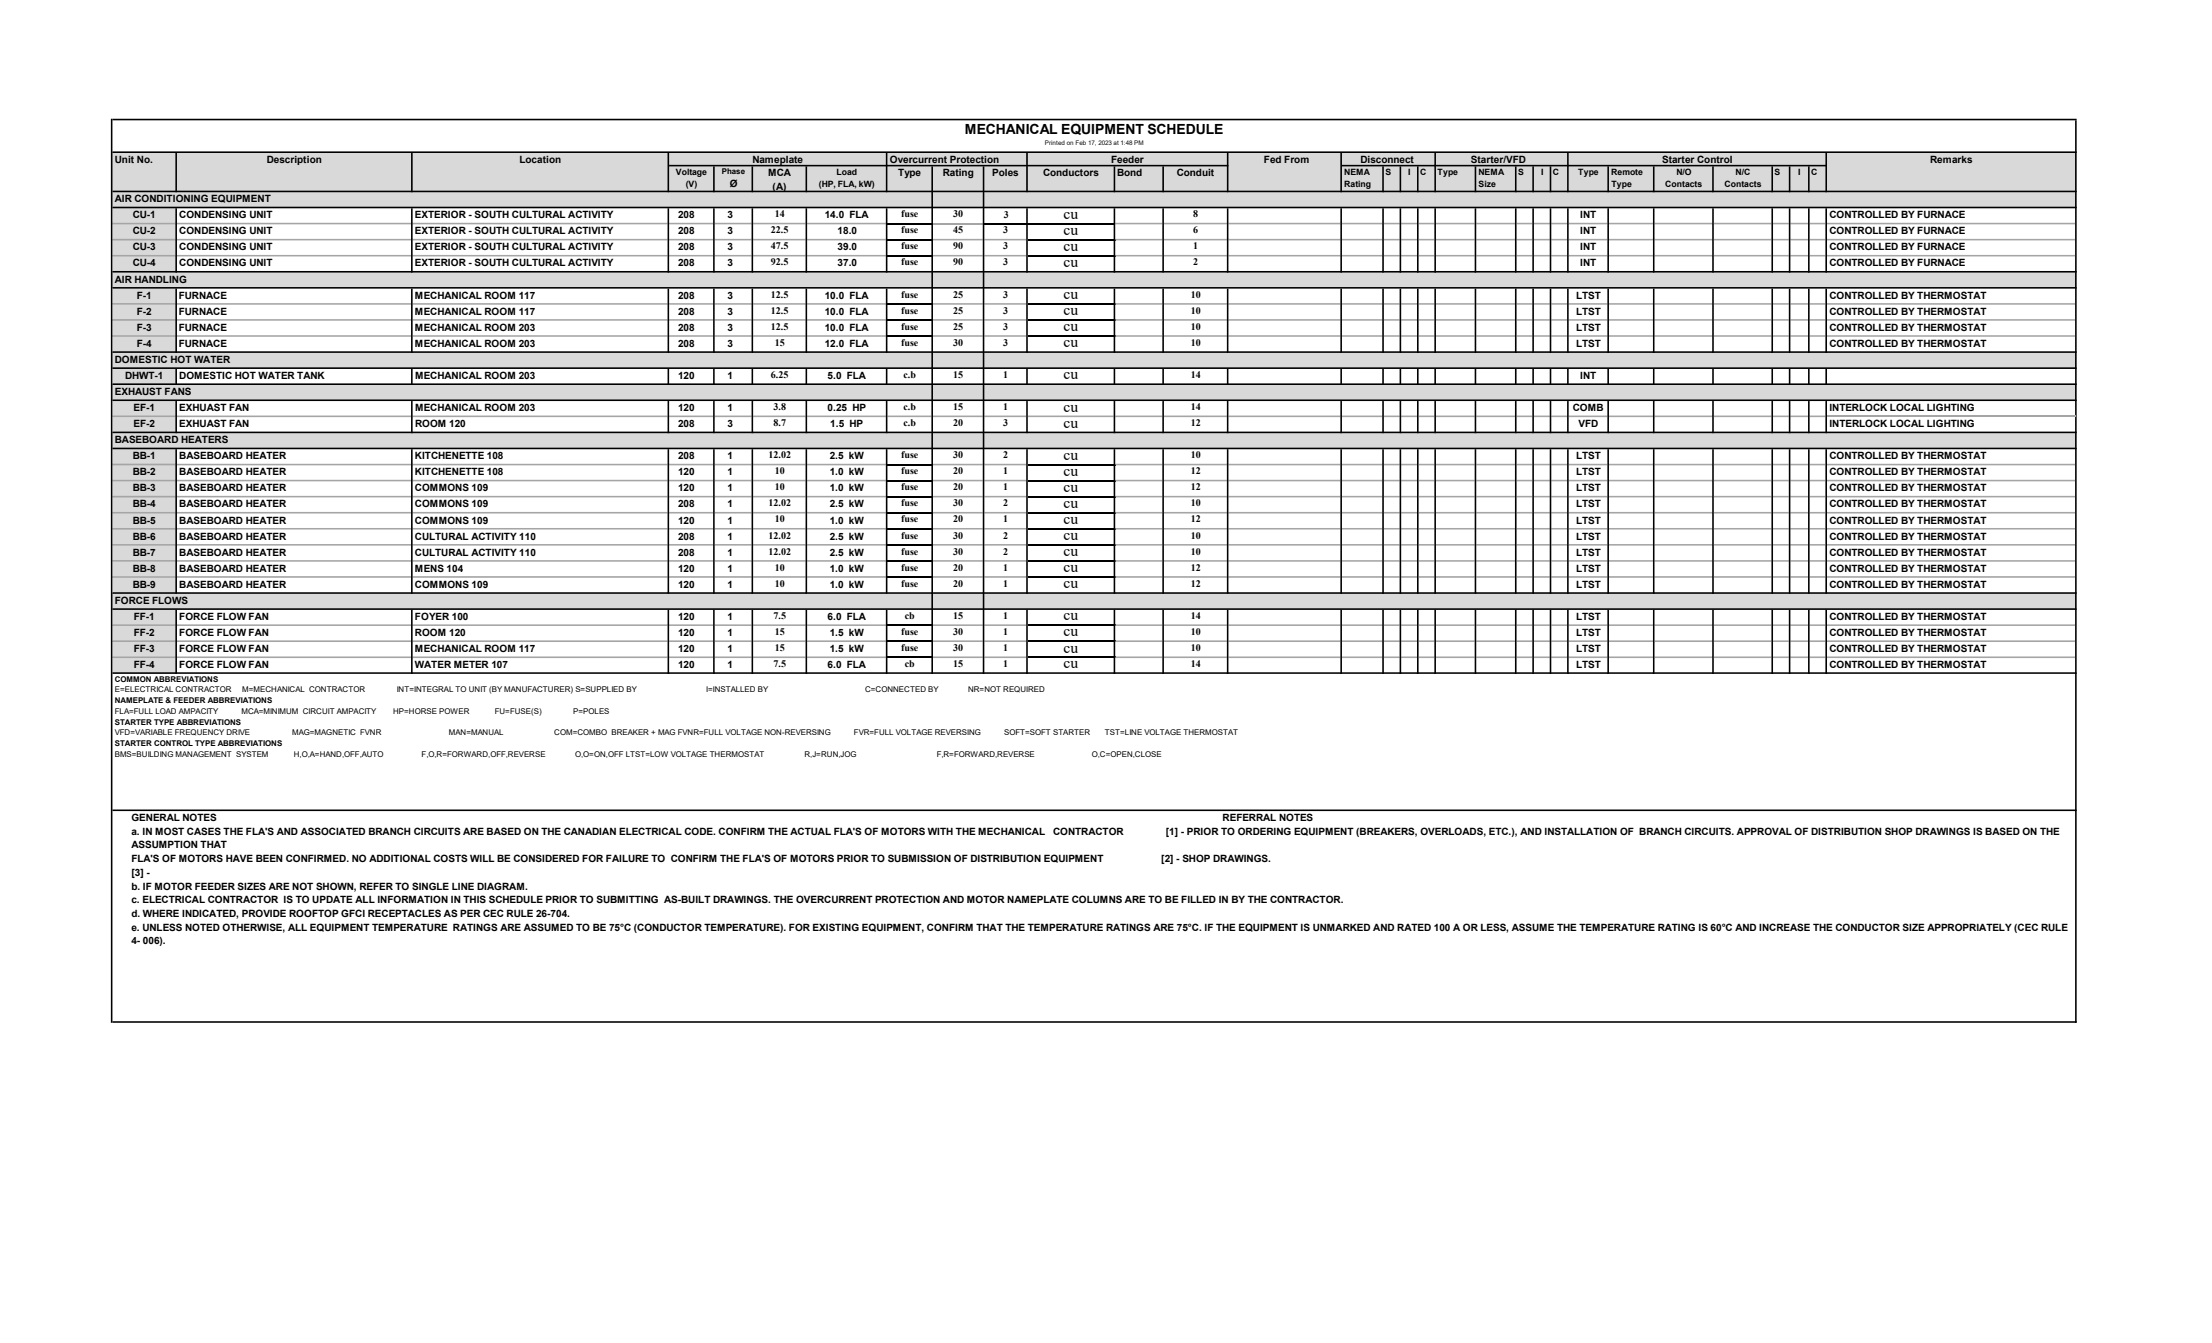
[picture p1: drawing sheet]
<svg xmlns="http://www.w3.org/2000/svg" width="356mm" height="216mm" viewBox="0 0 356 216" stroke-linecap="round" stroke-linejoin="round" font-family="sans-serif">
<defs><g id="words">
<g font-size="2.5">
<text x="171" y="35.2">cu</text>
<text x="171" y="37.8">cu</text>
<text x="171" y="40.3">cu</text>
<text x="171" y="42.9">cu</text>
<text x="171" y="48.1">cu</text>
<text x="171" y="50.7">cu</text>
<text x="171" y="53.3">cu</text>
<text x="171" y="55.8">cu</text>
<text x="171" y="61">cu</text>
<text x="171" y="66.2">cu</text>
<text x="171" y="68.7">cu</text>
<text x="171" y="73.9">cu</text>
<text x="171" y="76.5">cu</text>
<text x="171" y="79.1">cu</text>
<text x="171" y="81.7">cu</text>
<text x="171" y="84.2">cu</text>
<text x="171" y="86.8">cu</text>
<text x="171" y="89.4">cu</text>
<text x="171" y="92">cu</text>
<text x="171" y="94.6">cu</text>
<text x="171" y="99.7">cu</text>
<text x="171" y="102.3">cu</text>
<text x="171" y="104.9">cu</text>
<text x="171" y="107.4">cu</text>
</g>
<text font-size="2.2" x="155.1" y="21.6">MECHANICAL EQUIPMENT SCHEDULE</text>
<g font-size="1.6">
<text x="18.5" y="26.2">Unit No.</text>
<text x="42.9" y="26.2">Description</text>
<text x="83.5" y="26.2">Location</text>
<text x="121" y="26.2">Nameplate</text>
<text x="123.5" y="28.4">MCA</text>
<text x="143" y="26.2">Overcurrent Protection</text>
<text x="144.4" y="28.4">Type</text>
<text x="151.6" y="28.4">Rating</text>
<text x="159.5" y="28.4">Poles</text>
<text x="167.7" y="28.4">Conductors</text>
<text x="178.6" y="26.2">Feeder</text>
<text x="179.6" y="28.4">Bond</text>
<text x="189.2" y="28.4">Conduit</text>
<text x="203.2" y="26.2">Fed From</text>
<text x="218.7" y="26.2">Disconnect</text>
<text x="236.5" y="26.2">Starter/VFD</text>
<text x="267.2" y="26.2">Starter Control</text>
<text x="310.3" y="26.2">Remarks</text>
<text x="18.5" y="32.5">AIR CONDITIONING EQUIPMENT</text>
<text x="21.3" y="35.1">CU-1</text>
<text x="28.8" y="35.1">CONDENSING UNIT</text>
<text x="66.7" y="35.1">EXTERIOR - SOUTH CULTURAL ACTIVITY</text>
<text x="109" y="35.1">208</text>
<text x="117" y="35.1">3</text>
<text x="117.3" y="30.1">Ø</text>
<text x="124.2" y="30.6">(A)</text>
<text x="124.5" y="34.9">14</text>
<text x="132.6" y="35.1">14.0 FLA</text>
<text x="144.9" y="34.9">fuse</text>
<text x="153.2" y="34.9">30</text>
<text x="161.4" y="35.1">3</text>
<text x="191.8" y="34.9">8</text>
<text x="254" y="35.1">INT</text>
<text x="294.1" y="35.1">CONTROLLED BY FURNACE</text>
<text x="21.3" y="37.7">CU-2</text>
<text x="21.3" y="40.3">CU-3</text>
<text x="28.8" y="37.7">CONDENSING UNIT</text>
<text x="28.8" y="40.3">CONDENSING UNIT</text>
<text x="66.7" y="37.7">EXTERIOR - SOUTH CULTURAL ACTIVITY</text>
<text x="66.7" y="40.3">EXTERIOR - SOUTH CULTURAL ACTIVITY</text>
<text x="109" y="37.7">208</text>
<text x="109" y="40.3">208</text>
<text x="117" y="37.7">3</text>
<text x="117" y="40.3">3</text>
<text x="123.9" y="37.5">22.5</text>
<text x="123.9" y="40.1">47.5</text>
<text x="134.7" y="37.7">18.0</text>
<text x="134.7" y="40.3">39.0</text>
<text x="144.9" y="37.5">fuse</text>
<text x="144.9" y="40.1">fuse</text>
<text x="153.2" y="37.5">45</text>
<text x="153.2" y="40.1">90</text>
<text x="161.2" y="37.5">3</text>
<text x="161.2" y="40.1">3</text>
<text x="191.8" y="37.5">6</text>
<text x="191.8" y="40.1">1</text>
<text x="254" y="37.7">INT</text>
<text x="254" y="40.3">INT</text>
<text x="294.1" y="37.7">CONTROLLED BY FURNACE</text>
<text x="294.1" y="40.3">CONTROLLED BY FURNACE</text>
<text x="18.5" y="45.4">AIR HANDLING</text>
<text x="21.3" y="42.8">CU-4</text>
<text x="28.8" y="42.8">CONDENSING UNIT</text>
<text x="66.7" y="42.8">EXTERIOR - SOUTH CULTURAL ACTIVITY</text>
<text x="109" y="42.8">208</text>
<text x="117" y="42.8">3</text>
<text x="123.9" y="42.7">92.5</text>
<text x="123.9" y="47.8">12.5</text>
<text x="134.7" y="42.8">37.0</text>
<text x="144.9" y="42.7">fuse</text>
<text x="144.9" y="47.8">fuse</text>
<text x="153.2" y="42.7">90</text>
<text x="153.2" y="47.8">25</text>
<text x="161.2" y="42.7">3</text>
<text x="161.2" y="47.8">3</text>
<text x="191.4" y="47.8">10</text>
<text x="191.8" y="42.7">2</text>
<text x="254" y="42.8">INT</text>
<text x="294.1" y="42.8">CONTROLLED BY FURNACE</text>
<text x="22" y="48">F-1</text>
<text x="22" y="50.6">F-2</text>
<text x="22" y="53.2">F-3</text>
<text x="28.7" y="48">FURNACE</text>
<text x="28.7" y="50.6">FURNACE</text>
<text x="28.7" y="53.2">FURNACE</text>
<text x="66.7" y="48">MECHANICAL ROOM 117</text>
<text x="66.7" y="50.6">MECHANICAL ROOM 117</text>
<text x="66.7" y="53.2">MECHANICAL ROOM 203</text>
<text x="109" y="48">208</text>
<text x="109" y="50.6">208</text>
<text x="109" y="53.2">208</text>
<text x="117" y="48">3</text>
<text x="117" y="50.6">3</text>
<text x="117" y="53.2">3</text>
<text x="123.9" y="50.4">12.5</text>
<text x="123.9" y="53">12.5</text>
<text x="132.6" y="48">10.0 FLA</text>
<text x="132.6" y="50.6">10.0 FLA</text>
<text x="132.6" y="53.2">10.0 FLA</text>
<text x="144.9" y="50.4">fuse</text>
<text x="144.9" y="53">fuse</text>
<text x="153.2" y="50.4">25</text>
<text x="153.2" y="53">25</text>
<text x="161.2" y="50.4">3</text>
<text x="161.2" y="53">3</text>
<text x="191.4" y="50.4">10</text>
<text x="191.4" y="53">10</text>
<text x="253.4" y="48">LTST</text>
<text x="253.4" y="50.6">LTST</text>
<text x="253.4" y="53.2">LTST</text>
<text x="294.1" y="48">CONTROLLED BY THERMOSTAT</text>
<text x="294.1" y="50.6">CONTROLLED BY THERMOSTAT</text>
<text x="294.1" y="53.2">CONTROLLED BY THERMOSTAT</text>
<text x="18.5" y="58.3">DOMESTIC HOT WATER</text>
<text x="22" y="55.8">F-4</text>
<text x="28.7" y="55.8">FURNACE</text>
<text x="66.7" y="55.8">MECHANICAL ROOM 203</text>
<text x="109" y="55.8">208</text>
<text x="117" y="55.8">3</text>
<text x="124.5" y="55.6">15</text>
<text x="132.6" y="55.8">12.0 FLA</text>
<text x="144.9" y="55.6">fuse</text>
<text x="153.2" y="55.6">30</text>
<text x="161.2" y="55.6">3</text>
<text x="191.4" y="55.6">10</text>
<text x="253.4" y="55.8">LTST</text>
<text x="294.1" y="55.8">CONTROLLED BY THERMOSTAT</text>
<text x="18.5" y="63.5">EXHAUST FANS</text>
<text x="20.1" y="60.9">DHWT-1</text>
<text x="28.8" y="60.9">DOMESTIC HOT WATER TANK</text>
<text x="66.7" y="60.9">MECHANICAL ROOM 203</text>
<text x="109" y="60.9">120</text>
<text x="117" y="60.9">1</text>
<text x="123.9" y="60.7">6.25</text>
<text x="124.3" y="65.9">3.8</text>
<text x="133.1" y="60.9">5.0 FLA</text>
<text x="145.2" y="60.7">c.b</text>
<text x="145.2" y="65.9">c.b</text>
<text x="153.2" y="60.7">15</text>
<text x="153.2" y="65.9">15</text>
<text x="161.2" y="60.7">1</text>
<text x="161.2" y="65.9">1</text>
<text x="191.4" y="60.7">14</text>
<text x="191.4" y="65.9">14</text>
<text x="254" y="60.9">INT</text>
<text x="18.5" y="71.2">BASEBOARD HEATERS</text>
<text x="21.5" y="66.1">EF-1</text>
<text x="21.5" y="68.7">EF-2</text>
<text x="28.8" y="66.1">EXHUAST FAN</text>
<text x="28.8" y="68.7">EXHUAST FAN</text>
<text x="66.7" y="66.1">MECHANICAL ROOM 203</text>
<text x="66.7" y="68.7">ROOM 120</text>
<text x="109" y="68.7">208</text>
<text x="109" y="66.1">120</text>
<text x="117" y="68.7">3</text>
<text x="117" y="66.1">1</text>
<text x="124.3" y="68.5">8.7</text>
<text x="133.1" y="66.1">0.25 HP</text>
<text x="133.5" y="68.7">1.5 HP</text>
<text x="145.2" y="68.5">c.b</text>
<text x="153.2" y="68.5">20</text>
<text x="161.2" y="68.5">3</text>
<text x="191.4" y="68.5">12</text>
<text x="252.9" y="66.1">COMB</text>
<text x="253.7" y="68.7">VFD</text>
<text x="294.1" y="66.1">INTERLOCK LOCAL LIGHTING</text>
<text x="294.1" y="68.7">INTERLOCK LOCAL LIGHTING</text>
<text x="21.3" y="73.8">BB-1</text>
<text x="21.3" y="76.4">BB-2</text>
<text x="28.8" y="73.8">BASEBOARD HEATER</text>
<text x="28.8" y="76.4">BASEBOARD HEATER</text>
<text x="66.7" y="73.8">KITCHENETTE 108</text>
<text x="66.7" y="76.4">KITCHENETTE 108</text>
<text x="109" y="73.8">208</text>
<text x="109" y="76.4">120</text>
<text x="117" y="73.8">1</text>
<text x="117" y="76.4">1</text>
<text x="123.5" y="73.7">12.02</text>
<text x="124.5" y="76.2">10</text>
<text x="133.4" y="73.8">2.5 kW</text>
<text x="133.4" y="76.4">1.0 kW</text>
<text x="144.9" y="73.7">fuse</text>
<text x="144.9" y="76.2">fuse</text>
<text x="153.2" y="73.7">30</text>
<text x="153.2" y="76.2">20</text>
<text x="161.2" y="73.7">2</text>
<text x="161.2" y="76.2">1</text>
<text x="191.4" y="73.7">10</text>
<text x="191.4" y="76.2">12</text>
<text x="253.4" y="73.8">LTST</text>
<text x="253.4" y="76.4">LTST</text>
<text x="294.1" y="73.8">CONTROLLED BY THERMOSTAT</text>
<text x="294.1" y="76.4">CONTROLLED BY THERMOSTAT</text>
<text x="21.3" y="79">BB-3</text>
<text x="21.3" y="81.6">BB-4</text>
<text x="28.8" y="79">BASEBOARD HEATER</text>
<text x="28.8" y="81.6">BASEBOARD HEATER</text>
<text x="66.7" y="79">COMMONS 109</text>
<text x="66.7" y="81.6">COMMONS 109</text>
<text x="109" y="79">120</text>
<text x="109" y="81.6">208</text>
<text x="117" y="79">1</text>
<text x="117" y="81.6">1</text>
<text x="123.5" y="81.4">12.02</text>
<text x="124.5" y="78.8">10</text>
<text x="124.5" y="84">10</text>
<text x="133.4" y="79">1.0 kW</text>
<text x="133.4" y="81.6">2.5 kW</text>
<text x="144.9" y="78.8">fuse</text>
<text x="144.9" y="81.4">fuse</text>
<text x="144.9" y="84">fuse</text>
<text x="153.2" y="78.8">20</text>
<text x="153.2" y="81.4">30</text>
<text x="153.2" y="84">20</text>
<text x="161.2" y="78.8">1</text>
<text x="161.2" y="81.4">2</text>
<text x="161.2" y="84">1</text>
<text x="191.4" y="78.8">12</text>
<text x="191.4" y="81.4">10</text>
<text x="191.4" y="84">12</text>
<text x="253.4" y="79">LTST</text>
<text x="253.4" y="81.6">LTST</text>
<text x="294.1" y="79">CONTROLLED BY THERMOSTAT</text>
<text x="294.1" y="81.6">CONTROLLED BY THERMOSTAT</text>
<text x="21.3" y="84.2">BB-5</text>
<text x="21.3" y="86.7">BB-6</text>
<text x="21.3" y="89.3">BB-7</text>
<text x="28.8" y="84.2">BASEBOARD HEATER</text>
<text x="28.8" y="86.7">BASEBOARD HEATER</text>
<text x="28.8" y="89.3">BASEBOARD HEATER</text>
<text x="66.7" y="84.2">COMMONS 109</text>
<text x="66.7" y="86.7">CULTURAL ACTIVITY 110</text>
<text x="66.7" y="89.3">CULTURAL ACTIVITY 110</text>
<text x="109" y="86.7">208</text>
<text x="109" y="89.3">208</text>
<text x="109" y="84.2">120</text>
<text x="117" y="84.2">1</text>
<text x="117" y="86.7">1</text>
<text x="117" y="89.3">1</text>
<text x="123.5" y="86.6">12.02</text>
<text x="123.5" y="89.2">12.02</text>
<text x="133.4" y="84.2">1.0 kW</text>
<text x="133.4" y="86.7">2.5 kW</text>
<text x="133.4" y="89.3">2.5 kW</text>
<text x="144.9" y="86.6">fuse</text>
<text x="144.9" y="89.2">fuse</text>
<text x="153.2" y="86.6">30</text>
<text x="153.2" y="89.2">30</text>
<text x="161.2" y="86.6">2</text>
<text x="161.2" y="89.2">2</text>
<text x="191.4" y="86.6">10</text>
<text x="191.4" y="89.2">10</text>
<text x="253.4" y="84.2">LTST</text>
<text x="253.4" y="86.7">LTST</text>
<text x="253.4" y="89.3">LTST</text>
<text x="294.1" y="84.2">CONTROLLED BY THERMOSTAT</text>
<text x="294.1" y="86.7">CONTROLLED BY THERMOSTAT</text>
<text x="294.1" y="89.3">CONTROLLED BY THERMOSTAT</text>
<text x="21.3" y="91.9">BB-8</text>
<text x="21.3" y="94.5">BB-9</text>
<text x="28.8" y="91.9">BASEBOARD HEATER</text>
<text x="28.8" y="94.5">BASEBOARD HEATER</text>
<text x="66.7" y="91.9">MENS 104</text>
<text x="66.7" y="94.5">COMMONS 109</text>
<text x="109" y="91.9">120</text>
<text x="109" y="94.5">120</text>
<text x="117" y="91.9">1</text>
<text x="117" y="94.5">1</text>
<text x="124.5" y="91.7">10</text>
<text x="124.5" y="94.3">10</text>
<text x="133.4" y="91.9">1.0 kW</text>
<text x="133.4" y="94.5">1.0 kW</text>
<text x="144.9" y="91.7">fuse</text>
<text x="144.9" y="94.3">fuse</text>
<text x="153.2" y="91.7">20</text>
<text x="153.2" y="94.3">20</text>
<text x="161.2" y="91.7">1</text>
<text x="161.2" y="94.3">1</text>
<text x="191.4" y="91.7">12</text>
<text x="191.4" y="94.3">12</text>
<text x="253.4" y="91.9">LTST</text>
<text x="253.4" y="94.5">LTST</text>
<text x="294.1" y="91.9">CONTROLLED BY THERMOSTAT</text>
<text x="294.1" y="94.5">CONTROLLED BY THERMOSTAT</text>
<text x="18.5" y="97.1">FORCE FLOWS</text>
<text x="21.5" y="99.7">FF-1</text>
<text x="28.8" y="99.7">FORCE FLOW FAN</text>
<text x="66.7" y="99.7">FOYER 100</text>
<text x="109" y="99.7">120</text>
<text x="117" y="99.7">1</text>
<text x="124.3" y="99.5">7.5</text>
<text x="133.1" y="99.7">6.0 FLA</text>
<text x="145.5" y="99.5">cb</text>
<text x="153.2" y="99.5">15</text>
<text x="161.2" y="99.5">1</text>
<text x="191.4" y="99.5">14</text>
<text x="253.4" y="99.7">LTST</text>
<text x="294.1" y="99.7">CONTROLLED BY THERMOSTAT</text>
<text x="21.5" y="102.2">FF-2</text>
<text x="21.5" y="104.8">FF-3</text>
<text x="21.5" y="107.4">FF-4</text>
<text x="28.8" y="102.2">FORCE FLOW FAN</text>
<text x="28.8" y="104.8">FORCE FLOW FAN</text>
<text x="28.8" y="107.4">FORCE FLOW FAN</text>
<text x="66.7" y="102.2">ROOM 120</text>
<text x="66.7" y="104.8">MECHANICAL ROOM 117</text>
<text x="66.7" y="107.4">WATER METER 107</text>
<text x="109" y="107.4">120</text>
<text x="109" y="102.2">120</text>
<text x="109" y="104.8">120</text>
<text x="117" y="107.4">1</text>
<text x="117" y="102.2">1</text>
<text x="117" y="104.8">1</text>
<text x="124.3" y="107.2">7.5</text>
<text x="124.5" y="102.1">15</text>
<text x="124.5" y="104.6">15</text>
<text x="133.1" y="107.4">6.0 FLA</text>
<text x="133.4" y="102.2">1.5 kW</text>
<text x="133.4" y="104.8">1.5 kW</text>
<text x="144.9" y="102.1">fuse</text>
<text x="144.9" y="104.6">fuse</text>
<text x="145.5" y="107.2">cb</text>
<text x="153.2" y="102.1">30</text>
<text x="153.2" y="104.6">30</text>
<text x="153.2" y="107.2">15</text>
<text x="161.2" y="102.1">1</text>
<text x="161.2" y="104.6">1</text>
<text x="161.2" y="107.2">1</text>
<text x="191.4" y="102.1">10</text>
<text x="191.4" y="104.6">10</text>
<text x="191.4" y="107.2">14</text>
<text x="253.4" y="102.2">LTST</text>
<text x="253.4" y="104.8">LTST</text>
<text x="253.4" y="107.4">LTST</text>
<text x="294.1" y="102.2">CONTROLLED BY THERMOSTAT</text>
<text x="294.1" y="104.8">CONTROLLED BY THERMOSTAT</text>
<text x="294.1" y="107.4">CONTROLLED BY THERMOSTAT</text>
<text x="21.1" y="132">GENERAL NOTES</text>
<text x="196.6" y="132">REFERRAL NOTES</text>
<text x="21.1" y="134.2">a. IN MOST CASES THE FLA'S AND ASSOCIATED BRANCH CIRCUITS ARE BASED ON THE CANADIAN ELECTRICAL CODE. CONFIRM THE ACTUAL FLA'S OF MOTORS WITH THE MECHANICAL</text>
<text x="21.1" y="136.4">ASSUMPTION THAT</text>
<text x="169.3" y="134.2">CONTRACTOR</text>
<text x="187.4" y="134.2">[1] - PRIOR TO ORDERING EQUIPMENT (BREAKERS, OVERLOADS, ETC.), AND INSTALLATION OF BRANCH CIRCUITS. APPROVAL OF DISTRIBUTION SHOP DRAWINGS IS BASED ON THE</text>
<text x="21.1" y="138.6">FLA'S OF MOTORS HAVE BEEN CONFIRMED. NO ADDITIONAL COSTS WILL BE CONSIDERED FOR FAILURE TO CONFIRM THE FLA'S OF MOTORS PRIOR TO SUBMISSION OF DISTRIBUTION EQUIPMENT</text>
<text x="21.1" y="140.8">[3] -</text>
<text x="21.1" y="143">b. IF MOTOR FEEDER SIZES ARE NOT SHOWN, REFER TO SINGLE LINE DIAGRAM.</text>
<text x="186.7" y="138.6">[2] - SHOP DRAWINGS.</text>
<text x="21.1" y="145.2">c. ELECTRICAL CONTRACTOR IS TO UPDATE ALL INFORMATION IN THIS SCHEDULE PRIOR TO SUBMITTING AS-BUILT DRAWINGS. THE OVERCURRENT PROTECTION AND MOTOR NAMEPLATE COLUMNS ARE TO BE FILLED IN BY THE CONTRACTOR.</text>
<text x="21.1" y="147.4">d. WHERE INDICATED, PROVIDE ROOFTOP GFCI RECEPTACLES AS PER CEC RULE 26-704.</text>
<text x="21.1" y="149.6">e. UNLESS NOTED OTHERWISE, ALL EQUIPMENT TEMPERATURE RATINGS ARE ASSUMED TO BE 75°C (CONDUCTOR TEMPERATURE). FOR EXISTING EQUIPMENT, CONFIRM THAT THE TEMPERATURE RATINGS ARE 75°C. IF THE EQUIPMENT IS UNMARKED AND RATED 100 A OR LESS, ASSUME THE TEMPERATURE RATING IS 60°C AND INCREASE THE CONDUCTOR SIZE APPROPRIATELY (CEC RULE</text>
<text x="21.1" y="151.8">4- 006).</text>
</g>
<g font-size="1.4">
<text x="108.7" y="28.2">Voltage</text>
<text x="134.5" y="28.2">Load</text>
<text x="216.1" y="28.2">NEMA</text>
<text x="222.7" y="28.2">S</text>
<text x="226.4" y="28.2">I</text>
<text x="228.3" y="28.2">C</text>
<text x="231.1" y="28.2">Type</text>
<text x="237.7" y="28.2">NEMA</text>
<text x="244.1" y="28.2">S</text>
<text x="247.7" y="28.2">I</text>
<text x="249.6" y="28.2">C</text>
<text x="253.7" y="28.2">Type</text>
<text x="259" y="28.2">Remote</text>
<text x="269.5" y="28.2">N/O</text>
<text x="279" y="28.2">N/C</text>
<text x="285.3" y="28.2">S</text>
<text x="289.1" y="28.2">I</text>
<text x="291.2" y="28.2">C</text>
<text x="110.2" y="30.1">(V)</text>
<text x="131.7" y="30.1">(HP, FLA, kW)</text>
<text x="216.1" y="30.1">Rating</text>
<text x="237.7" y="30.1">Size</text>
<text x="259" y="30.1">Type</text>
<text x="267.7" y="30.1">Contacts</text>
<text x="277.2" y="30.1">Contacts</text>
</g>
<g font-size="1.3">
<text x="116" y="28">Phase</text>
<text x="18.5" y="109.6">COMMON ABBREVIATIONS</text>
<text x="18.5" y="111.3">E=ELECTRICAL CONTRACTOR</text>
<text x="18.5" y="113">NAMEPLATE &amp; FEEDER ABBREVIATIONS</text>
<text x="38.9" y="111.3">M=MECHANICAL CONTRACTOR</text>
<text x="63.8" y="111.3">INT=INTEGRAL TO UNIT (BY MANUFACTURER) S=SUPPLIED BY</text>
<text x="113.5" y="111.3">I=INSTALLED BY</text>
<text x="139.1" y="111.3">C=CONNECTED BY</text>
<text x="155.6" y="111.3">NR=NOT REQUIRED</text>
<text x="18.5" y="114.8">FLA=FULL LOAD AMPACITY</text>
<text x="18.5" y="116.5">STARTER TYPE ABBREVIATIONS</text>
<text x="18.5" y="118.2">VFD=VARIABLE FREQUENCY DRIVE</text>
<text x="18.5" y="120">STARTER CONTROL TYPE ABBREVIATIONS</text>
<text x="38.8" y="114.8">MCA=MINIMUM CIRCUIT AMPACITY</text>
<text x="47" y="118.2">MAG=MAGNETIC FVNR</text>
<text x="63.2" y="114.8">HP=HORSE POWER</text>
<text x="72.2" y="118.2">MAN=MANUAL</text>
<text x="79.5" y="114.8">FU=FUSE(S)</text>
<text x="89.1" y="118.2">COM=COMBO BREAKER + MAG FVNR=FULL VOLTAGE NON-REVERSING</text>
<text x="92.2" y="114.8">P=POLES</text>
<text x="137.3" y="118.2">FVR=FULL VOLTAGE REVERSING</text>
<text x="161.4" y="118.2">SOFT=SOFT STARTER</text>
<text x="177.6" y="118.2">TST=LINE VOLTAGE THERMOSTAT</text>
<text x="18.5" y="121.7">BMS=BUILDING MANAGEMENT SYSTEM</text>
<text x="47.2" y="121.7">H,O,A=HAND,OFF,AUTO</text>
<text x="67.8" y="121.7">F,O,R=FORWARD,OFF,REVERSE</text>
<text x="92.5" y="121.7">O,O=ON,OFF LTST=LOW VOLTAGE THERMOSTAT</text>
<text x="129.3" y="121.7">R,J=RUN,JOG</text>
<text x="150.6" y="121.7">F,R=FORWARD,REVERSE</text>
<text x="175.5" y="121.7">O,C=OPEN,CLOSE</text>
</g>
<text font-size="1" fill="#0d0d0d" x="168" y="23.3">Printed on Feb 17, 2023 at 1:48 PM</text>
</g></defs>
<g fill="#d9d9d9">
<path d="M18.1 24.5h315.7v8.9h-315.7z"/>
<path d="M18.1 33.4h10.3v10.3h-10.3z"/>
<path d="M18.1 43.7h315.7v2.6h-315.7z"/>
<path d="M18.1 46.3h10.3v10.3h-10.3z"/>
<path d="M18.1 56.6h315.7v2.6h-315.7z"/>
<path d="M18.1 59.2h10.3v2.6h-10.3z"/>
<path d="M18.1 61.8h315.7v2.6h-315.7z"/>
<path d="M18.1 64.3h10.3v5.3h-10.3z"/>
<path d="M18.1 69.5h315.7v2.6h-315.7z"/>
<path d="M18.1 72.1h10.3v23.3h-10.3z"/>
<path d="M18.1 95.3h315.7v2.7h-315.7z"/>
<path d="M18.1 97.9h10.3v10.3h-10.3z"/>
</g>
<g fill="#000">
<path d="M107.3 24.6h.3v6.3h-.3zM114.6 26.8h.3v4.1h-.3zM120.8 26.8h.3v4.1h-.3zM129.5 26.8h.3v4.1h-.3zM142.4 24.6h.3v6.3h-.3zM165 24.6h.2v6.3h-.2zM179 26.8h.3v4.1h-.3zM186.9 26.8h.2v4.1h-.2zM197.2 24.6h.3v6.3h-.3zM215.5 24.6h.2v6.3h-.2zM222.2 26.8h.3v4.1h-.3zM225 26.8h.3v4.1h-.3zM227.8 26.8h.2v4.1h-.2zM230.6 24.6h.2v6.3h-.2zM237.1 26.8h.2v4.1h-.2zM243.5 26.8h.3v4.1h-.3zM246.3 26.8h.3v4.1h-.3zM249.1 26.8h.3v4.1h-.3zM251.9 24.6h.3v6.3h-.3zM258.4 26.8h.3v4.1h-.3zM265.7 26.8h.3v4.1h-.3zM275.3 26.8h.2v4.1h-.2zM284.8 26.8h.2v4.1h-.2zM287.6 26.8h.2v4.1h-.2zM290.7 26.8h.2v4.1h-.2zM293.5 24.6h.2v6.3h-.2z" fill-rule="evenodd"/>
<path d="M107.6 26.5h89.9v.3h-89.9zM28.2 24.6h.2v6.3h-.2zM66.1 24.6h.2v6.3h-.2z" fill-rule="evenodd"/>
</g>
<path d="M18.1 35.8h10.1v.3h-10.1zM28.4 35.8h37.7v.3h-37.7zM66.3 35.8h41v.3h-41zM107.6 35.8h7v.3h-7zM114.9 35.8h5.9v.3h-5.9zM121.1 35.8h8.4v.3h-8.4zM129.8 35.8h12.6v.3h-12.6z" fill-rule="evenodd" fill="#a5a5a5"/>
<path d="M142.7 35.9h7.3M158.2 35.9h21.1" fill="none" stroke="#000" stroke-width=".25"/>
<path d="M150 35.9h8" fill="none" stroke="#a5a5a5" stroke-width=".25"/>
<path d="M179.3 35.8h7.6v.3h-7.6zM187.1 35.8h10.1v.3h-10.1zM197.5 35.8h18v.3h-18zM215.7 35.8h6.5v.3h-6.5zM222.5 35.8h2.5v.3h-2.5zM225.3 35.8h2.5v.3h-2.5zM228 35.8h2.6v.3h-2.6zM230.8 35.8h6.3v.3h-6.3zM237.3 35.8h6.2v.3h-6.2zM243.8 35.8h2.5v.3h-2.5zM246.6 35.8h2.5v.3h-2.5zM249.4 35.8h2.5v.3h-2.5zM252.2 35.8h6.2v.3h-6.2zM258.7 35.8h7v.3h-7zM266 35.8h9.3v.3h-9.3zM275.5 35.8h9.3v.3h-9.3zM285 35.8h2.6v.3h-2.6zM287.8 35.8h2.9v.3h-2.9zM290.9 35.8h2.6v.3h-2.6zM18.1 38.4h10.1v.3h-10.1zM28.4 38.4h37.7v.3h-37.7zM66.3 38.4h41v.3h-41zM107.6 38.4h7v.3h-7zM114.9 38.4h5.9v.3h-5.9zM121.1 38.4h8.4v.3h-8.4zM129.8 38.4h12.6v.3h-12.6z" fill-rule="evenodd" fill="#a5a5a5"/>
<path d="M142.7 38.5h7.3" fill="none" stroke="#000" stroke-width=".25"/>
<path d="M150 38.4h8v.3h-8zM158.2 38.4h6.8v.3h-6.8z" fill-rule="evenodd" fill="#a5a5a5"/>
<path d="M165.2 38.5h14.1" fill="none" stroke="#000" stroke-width=".25"/>
<path d="M179.3 38.4h7.6v.3h-7.6zM187.1 38.4h10.1v.3h-10.1zM197.5 38.4h18v.3h-18zM215.7 38.4h6.5v.3h-6.5zM222.5 38.4h2.5v.3h-2.5zM225.3 38.4h2.5v.3h-2.5zM228 38.4h2.6v.3h-2.6zM230.8 38.4h6.3v.3h-6.3zM237.3 38.4h6.2v.3h-6.2zM243.8 38.4h2.5v.3h-2.5zM246.6 38.4h2.5v.3h-2.5zM249.4 38.4h2.5v.3h-2.5zM252.2 38.4h6.2v.3h-6.2zM258.7 38.4h7v.3h-7zM266 38.4h9.3v.3h-9.3zM275.5 38.4h9.3v.3h-9.3zM285 38.4h2.6v.3h-2.6zM287.8 38.4h2.9v.3h-2.9zM290.9 38.4h2.6v.3h-2.6zM18.1 41h10.1v.2h-10.1zM28.4 41h37.7v.2h-37.7zM66.3 41h41v.2h-41zM107.6 41h7v.2h-7zM114.9 41h5.9v.2h-5.9zM121.1 41h8.4v.2h-8.4zM129.8 41h12.6v.2h-12.6z" fill-rule="evenodd" fill="#a5a5a5"/>
<path d="M142.7 41.1h7.3" fill="none" stroke="#000" stroke-width=".25"/>
<path d="M150 41h8v.2h-8zM158.2 41h6.8v.2h-6.8z" fill-rule="evenodd" fill="#a5a5a5"/>
<path d="M165.2 41.1h14.1" fill="none" stroke="#000" stroke-width=".25"/>
<path d="M179.3 41h7.6v.2h-7.6zM187.1 41h10.1v.2h-10.1zM197.5 41h18v.2h-18zM215.7 41h6.5v.2h-6.5zM222.5 41h2.5v.2h-2.5zM225.3 41h2.5v.2h-2.5zM228 41h2.6v.2h-2.6zM230.8 41h6.3v.2h-6.3zM237.3 41h6.2v.2h-6.2zM243.8 41h2.5v.2h-2.5zM246.6 41h2.5v.2h-2.5zM249.4 41h2.5v.2h-2.5zM252.2 41h6.2v.2h-6.2zM258.7 41h7v.2h-7zM266 41h9.3v.2h-9.3zM275.5 41h9.3v.2h-9.3zM285 41h2.6v.2h-2.6zM287.8 41h2.9v.2h-2.9zM290.9 41h2.6v.2h-2.6z" fill-rule="evenodd" fill="#a5a5a5"/>
<path d="M28.2 33.5h.2v10.3h-.2zM66.1 33.5h.2v10.3h-.2zM107.3 33.5h.3v10.3h-.3zM114.6 33.5h.3v10.3h-.3zM120.8 33.5h.3v10.3h-.3zM129.5 33.5h.3v10.3h-.3zM142.4 33.5h.3v10.3h-.3zM165 33.5h.2v10.3h-.2zM179 33.5h.3v10.3h-.3zM186.9 33.5h.2v10.3h-.2zM197.2 33.5h.3v10.3h-.3zM215.5 33.5h.2v10.3h-.2zM222.2 33.5h.3v10.3h-.3zM225 33.5h.3v10.3h-.3zM227.8 33.5h.2v10.3h-.2zM230.6 33.5h.2v10.3h-.2zM237.1 33.5h.2v10.3h-.2zM243.5 33.5h.3v10.3h-.3zM246.3 33.5h.3v10.3h-.3zM249.1 33.5h.3v10.3h-.3zM251.9 33.5h.3v10.3h-.3zM258.4 33.5h.3v10.3h-.3zM265.7 33.5h.3v10.3h-.3zM275.3 33.5h.2v10.3h-.2zM284.8 33.5h.2v10.3h-.2zM287.6 33.5h.2v10.3h-.2zM290.7 33.5h.2v10.3h-.2zM293.5 33.5h.2v10.3h-.2z" fill-rule="evenodd" fill="#000"/>
<path d="M18.1 48.7h10.1v.3h-10.1zM28.4 48.7h37.7v.3h-37.7zM66.3 48.7h41v.3h-41zM107.6 48.7h7v.3h-7zM114.9 48.7h5.9v.3h-5.9zM121.1 48.7h8.4v.3h-8.4zM129.8 48.7h12.6v.3h-12.6z" fill-rule="evenodd" fill="#a5a5a5"/>
<path d="M142.7 48.9h7.3" fill="none" stroke="#000" stroke-width=".25"/>
<path d="M150 48.7h8v.3h-8zM158.2 48.7h6.8v.3h-6.8z" fill-rule="evenodd" fill="#a5a5a5"/>
<path d="M165.2 48.9h14.1" fill="none" stroke="#000" stroke-width=".25"/>
<path d="M179.3 48.7h7.6v.3h-7.6zM187.1 48.7h10.1v.3h-10.1zM197.5 48.7h18v.3h-18zM215.7 48.7h6.5v.3h-6.5zM222.5 48.7h2.5v.3h-2.5zM225.3 48.7h2.5v.3h-2.5zM228 48.7h2.6v.3h-2.6zM230.8 48.7h6.3v.3h-6.3zM237.3 48.7h6.2v.3h-6.2zM243.8 48.7h2.5v.3h-2.5zM246.6 48.7h2.5v.3h-2.5zM249.4 48.7h2.5v.3h-2.5zM252.2 48.7h6.2v.3h-6.2zM258.7 48.7h7v.3h-7zM266 48.7h9.3v.3h-9.3zM275.5 48.7h9.3v.3h-9.3zM285 48.7h2.6v.3h-2.6zM287.8 48.7h2.9v.3h-2.9zM290.9 48.7h2.6v.3h-2.6zM18.1 51.3h10.1v.3h-10.1zM28.4 51.3h37.7v.3h-37.7zM66.3 51.3h41v.3h-41zM107.6 51.3h7v.3h-7zM114.9 51.3h5.9v.3h-5.9zM121.1 51.3h8.4v.3h-8.4zM129.8 51.3h12.6v.3h-12.6z" fill-rule="evenodd" fill="#a5a5a5"/>
<path d="M142.7 51.4h7.3" fill="none" stroke="#000" stroke-width=".25"/>
<path d="M150 51.3h8v.3h-8zM158.2 51.3h6.8v.3h-6.8z" fill-rule="evenodd" fill="#a5a5a5"/>
<path d="M165.2 51.4h14.1" fill="none" stroke="#000" stroke-width=".25"/>
<path d="M179.3 51.3h7.6v.3h-7.6zM187.1 51.3h10.1v.3h-10.1zM197.5 51.3h18v.3h-18zM215.7 51.3h6.5v.3h-6.5zM222.5 51.3h2.5v.3h-2.5zM225.3 51.3h2.5v.3h-2.5zM228 51.3h2.6v.3h-2.6zM230.8 51.3h6.3v.3h-6.3zM237.3 51.3h6.2v.3h-6.2zM243.8 51.3h2.5v.3h-2.5zM246.6 51.3h2.5v.3h-2.5zM249.4 51.3h2.5v.3h-2.5zM252.2 51.3h6.2v.3h-6.2zM258.7 51.3h7v.3h-7zM266 51.3h9.3v.3h-9.3zM275.5 51.3h9.3v.3h-9.3zM285 51.3h2.6v.3h-2.6zM287.8 51.3h2.9v.3h-2.9zM290.9 51.3h2.6v.3h-2.6zM18.1 53.9h10.1v.2h-10.1zM28.4 53.9h37.7v.2h-37.7zM66.3 53.9h41v.2h-41zM107.6 53.9h7v.2h-7zM114.9 53.9h5.9v.2h-5.9zM121.1 53.9h8.4v.2h-8.4zM129.8 53.9h12.6v.2h-12.6z" fill-rule="evenodd" fill="#a5a5a5"/>
<path d="M142.7 54h7.3" fill="none" stroke="#000" stroke-width=".25"/>
<path d="M150 53.9h8v.2h-8zM158.2 53.9h6.8v.2h-6.8z" fill-rule="evenodd" fill="#a5a5a5"/>
<path d="M165.2 54h14.1" fill="none" stroke="#000" stroke-width=".25"/>
<path d="M179.3 53.9h7.6v.2h-7.6zM187.1 53.9h10.1v.2h-10.1zM197.5 53.9h18v.2h-18zM215.7 53.9h6.5v.2h-6.5zM222.5 53.9h2.5v.2h-2.5zM225.3 53.9h2.5v.2h-2.5zM228 53.9h2.6v.2h-2.6zM230.8 53.9h6.3v.2h-6.3zM237.3 53.9h6.2v.2h-6.2zM243.8 53.9h2.5v.2h-2.5zM246.6 53.9h2.5v.2h-2.5zM249.4 53.9h2.5v.2h-2.5zM252.2 53.9h6.2v.2h-6.2zM258.7 53.9h7v.2h-7zM266 53.9h9.3v.2h-9.3zM275.5 53.9h9.3v.2h-9.3zM285 53.9h2.6v.2h-2.6zM287.8 53.9h2.9v.2h-2.9zM290.9 53.9h2.6v.2h-2.6z" fill-rule="evenodd" fill="#a5a5a5"/>
<path d="M28.2 46.4h.2v10.3h-.2zM66.1 46.4h.2v10.3h-.2zM107.3 46.4h.3v10.3h-.3zM114.6 46.4h.3v10.3h-.3zM120.8 46.4h.3v10.3h-.3zM129.5 46.4h.3v10.3h-.3zM142.4 46.4h.3v10.3h-.3zM165 46.4h.2v10.3h-.2zM179 46.4h.3v10.3h-.3zM186.9 46.4h.2v10.3h-.2zM197.2 46.4h.3v10.3h-.3zM215.5 46.4h.2v10.3h-.2zM222.2 46.4h.3v10.3h-.3zM225 46.4h.3v10.3h-.3zM227.8 46.4h.2v10.3h-.2zM230.6 46.4h.2v10.3h-.2zM237.1 46.4h.2v10.3h-.2zM243.5 46.4h.3v10.3h-.3zM246.3 46.4h.3v10.3h-.3zM249.1 46.4h.3v10.3h-.3zM251.9 46.4h.3v10.3h-.3zM258.4 46.4h.3v10.3h-.3zM265.7 46.4h.3v10.3h-.3zM275.3 46.4h.2v10.3h-.2zM284.8 46.4h.2v10.3h-.2zM287.6 46.4h.2v10.3h-.2zM290.7 46.4h.2v10.3h-.2zM293.5 46.4h.2v10.3h-.2zM28.2 59.3h.2v2.6h-.2zM66.1 59.3h.2v2.6h-.2zM107.3 59.3h.3v2.6h-.3zM114.6 59.3h.3v2.6h-.3zM120.8 59.3h.3v2.6h-.3zM129.5 59.3h.3v2.6h-.3zM142.4 59.3h.3v2.6h-.3zM165 59.3h.2v2.6h-.2zM179 59.3h.3v2.6h-.3zM186.9 59.3h.2v2.6h-.2zM197.2 59.3h.3v2.6h-.3zM215.5 59.3h.2v2.6h-.2zM222.2 59.3h.3v2.6h-.3zM225 59.3h.3v2.6h-.3zM227.8 59.3h.2v2.6h-.2zM230.6 59.3h.2v2.6h-.2zM237.1 59.3h.2v2.6h-.2zM243.5 59.3h.3v2.6h-.3zM246.3 59.3h.3v2.6h-.3zM249.1 59.3h.3v2.6h-.3zM251.9 59.3h.3v2.6h-.3zM258.4 59.3h.3v2.6h-.3zM265.7 59.3h.3v2.6h-.3zM275.3 59.3h.2v2.6h-.2zM284.8 59.3h.2v2.6h-.2zM287.6 59.3h.2v2.6h-.2zM290.7 59.3h.2v2.6h-.2zM293.5 59.3h.2v2.6h-.2z" fill-rule="evenodd" fill="#000"/>
<path d="M18.1 66.8h10.1v.3h-10.1zM28.4 66.8h37.7v.3h-37.7zM66.3 66.8h41v.3h-41zM107.6 66.8h7v.3h-7zM114.9 66.8h5.9v.3h-5.9zM121.1 66.8h8.4v.3h-8.4zM129.8 66.8h12.6v.3h-12.6zM142.7 66.8h7v.3h-7zM150 66.8h8v.3h-8zM158.2 66.8h6.8v.3h-6.8zM165.2 66.8h13.8v.3h-13.8zM179.3 66.8h7.6v.3h-7.6zM187.1 66.8h10.1v.3h-10.1zM197.5 66.8h18v.3h-18zM215.7 66.8h6.5v.3h-6.5zM222.5 66.8h2.5v.3h-2.5zM225.3 66.8h2.5v.3h-2.5zM228 66.8h2.6v.3h-2.6zM230.8 66.8h6.3v.3h-6.3zM237.3 66.8h6.2v.3h-6.2zM243.8 66.8h2.5v.3h-2.5zM246.6 66.8h2.5v.3h-2.5zM249.4 66.8h2.5v.3h-2.5zM252.2 66.8h6.2v.3h-6.2zM258.7 66.8h7v.3h-7zM266 66.8h9.3v.3h-9.3zM275.5 66.8h9.3v.3h-9.3zM285 66.8h2.6v.3h-2.6zM287.8 66.8h2.9v.3h-2.9zM290.9 66.8h2.6v.3h-2.6z" fill-rule="evenodd" fill="#a5a5a5"/>
<path d="M28.2 64.5h.2v5.1h-.2zM66.1 64.5h.2v5.1h-.2zM107.3 64.5h.3v5.1h-.3zM114.6 64.5h.3v5.1h-.3zM120.8 64.5h.3v5.1h-.3zM129.5 64.5h.3v5.1h-.3zM142.4 64.5h.3v5.1h-.3zM165 64.5h.2v5.1h-.2zM179 64.5h.3v5.1h-.3zM186.9 64.5h.2v5.1h-.2zM197.2 64.5h.3v5.1h-.3zM215.5 64.5h.2v5.1h-.2zM222.2 64.5h.3v5.1h-.3zM225 64.5h.3v5.1h-.3zM227.8 64.5h.2v5.1h-.2zM230.6 64.5h.2v5.1h-.2zM237.1 64.5h.2v5.1h-.2zM243.5 64.5h.3v5.1h-.3zM246.3 64.5h.3v5.1h-.3zM249.1 64.5h.3v5.1h-.3zM251.9 64.5h.3v5.1h-.3zM258.4 64.5h.3v5.1h-.3zM265.7 64.5h.3v5.1h-.3zM275.3 64.5h.2v5.1h-.2zM284.8 64.5h.2v5.1h-.2zM287.6 64.5h.2v5.1h-.2zM290.7 64.5h.2v5.1h-.2zM293.5 64.5h.2v5.1h-.2z" fill-rule="evenodd" fill="#000"/>
<path d="M18.1 74.5h10.1v.3h-10.1zM28.4 74.5h37.7v.3h-37.7zM66.3 74.5h41v.3h-41zM107.6 74.5h7v.3h-7zM114.9 74.5h5.9v.3h-5.9zM121.1 74.5h8.4v.3h-8.4zM129.8 74.5h12.6v.3h-12.6z" fill-rule="evenodd" fill="#a5a5a5"/>
<path d="M142.7 74.7h7.3" fill="none" stroke="#000" stroke-width=".25"/>
<path d="M150 74.5h8v.3h-8zM158.2 74.5h6.8v.3h-6.8z" fill-rule="evenodd" fill="#a5a5a5"/>
<path d="M165.2 74.7h14.1" fill="none" stroke="#000" stroke-width=".25"/>
<path d="M179.3 74.5h7.6v.3h-7.6zM187.1 74.5h10.1v.3h-10.1zM197.5 74.5h18v.3h-18zM215.7 74.5h6.5v.3h-6.5zM222.5 74.5h2.5v.3h-2.5zM225.3 74.5h2.5v.3h-2.5zM228 74.5h2.6v.3h-2.6zM230.8 74.5h6.3v.3h-6.3zM237.3 74.5h6.2v.3h-6.2zM243.8 74.5h2.5v.3h-2.5zM246.6 74.5h2.5v.3h-2.5zM249.4 74.5h2.5v.3h-2.5zM252.2 74.5h6.2v.3h-6.2zM258.7 74.5h7v.3h-7zM266 74.5h9.3v.3h-9.3zM275.5 74.5h9.3v.3h-9.3zM285 74.5h2.6v.3h-2.6zM287.8 74.5h2.9v.3h-2.9zM290.9 74.5h2.6v.3h-2.6zM18.1 77.1h10.1v.3h-10.1zM28.4 77.1h37.7v.3h-37.7zM66.3 77.1h41v.3h-41zM107.6 77.1h7v.3h-7zM114.9 77.1h5.9v.3h-5.9zM121.1 77.1h8.4v.3h-8.4zM129.8 77.1h12.6v.3h-12.6z" fill-rule="evenodd" fill="#a5a5a5"/>
<path d="M142.7 77.3h7.3" fill="none" stroke="#000" stroke-width=".25"/>
<path d="M150 77.1h8v.3h-8zM158.2 77.1h6.8v.3h-6.8z" fill-rule="evenodd" fill="#a5a5a5"/>
<path d="M165.2 77.3h14.1" fill="none" stroke="#000" stroke-width=".25"/>
<path d="M179.3 77.1h7.6v.3h-7.6zM187.1 77.1h10.1v.3h-10.1zM197.5 77.1h18v.3h-18zM215.7 77.1h6.5v.3h-6.5zM222.5 77.1h2.5v.3h-2.5zM225.3 77.1h2.5v.3h-2.5zM228 77.1h2.6v.3h-2.6zM230.8 77.1h6.3v.3h-6.3zM237.3 77.1h6.2v.3h-6.2zM243.8 77.1h2.5v.3h-2.5zM246.6 77.1h2.5v.3h-2.5zM249.4 77.1h2.5v.3h-2.5zM252.2 77.1h6.2v.3h-6.2zM258.7 77.1h7v.3h-7zM266 77.1h9.3v.3h-9.3zM275.5 77.1h9.3v.3h-9.3zM285 77.1h2.6v.3h-2.6zM287.8 77.1h2.9v.3h-2.9zM290.9 77.1h2.6v.3h-2.6zM18.1 79.7h10.1v.3h-10.1zM28.4 79.7h37.7v.3h-37.7zM66.3 79.7h41v.3h-41zM107.6 79.7h7v.3h-7zM114.9 79.7h5.9v.3h-5.9zM121.1 79.7h8.4v.3h-8.4zM129.8 79.7h12.6v.3h-12.6z" fill-rule="evenodd" fill="#a5a5a5"/>
<path d="M142.7 79.8h7.3" fill="none" stroke="#000" stroke-width=".25"/>
<path d="M150 79.7h8v.3h-8zM158.2 79.7h6.8v.3h-6.8z" fill-rule="evenodd" fill="#a5a5a5"/>
<path d="M165.2 79.8h14.1" fill="none" stroke="#000" stroke-width=".25"/>
<path d="M179.3 79.7h7.6v.3h-7.6zM187.1 79.7h10.1v.3h-10.1zM197.5 79.7h18v.3h-18zM215.7 79.7h6.5v.3h-6.5zM222.5 79.7h2.5v.3h-2.5zM225.3 79.7h2.5v.3h-2.5zM228 79.7h2.6v.3h-2.6zM230.8 79.7h6.3v.3h-6.3zM237.3 79.7h6.2v.3h-6.2zM243.8 79.7h2.5v.3h-2.5zM246.6 79.7h2.5v.3h-2.5zM249.4 79.7h2.5v.3h-2.5zM252.2 79.7h6.2v.3h-6.2zM258.7 79.7h7v.3h-7zM266 79.7h9.3v.3h-9.3zM275.5 79.7h9.3v.3h-9.3zM285 79.7h2.6v.3h-2.6zM287.8 79.7h2.9v.3h-2.9zM290.9 79.7h2.6v.3h-2.6zM18.1 82.3h10.1v.2h-10.1zM28.4 82.3h37.7v.2h-37.7zM66.3 82.3h41v.2h-41zM107.6 82.3h7v.2h-7zM114.9 82.3h5.9v.2h-5.9zM121.1 82.3h8.4v.2h-8.4zM129.8 82.3h12.6v.2h-12.6z" fill-rule="evenodd" fill="#a5a5a5"/>
<path d="M142.7 82.4h7.3" fill="none" stroke="#000" stroke-width=".25"/>
<path d="M150 82.3h8v.2h-8zM158.2 82.3h6.8v.2h-6.8z" fill-rule="evenodd" fill="#a5a5a5"/>
<path d="M165.2 82.4h14.1" fill="none" stroke="#000" stroke-width=".25"/>
<path d="M179.3 82.3h7.6v.2h-7.6zM187.1 82.3h10.1v.2h-10.1zM197.5 82.3h18v.2h-18zM215.7 82.3h6.5v.2h-6.5zM222.5 82.3h2.5v.2h-2.5zM225.3 82.3h2.5v.2h-2.5zM228 82.3h2.6v.2h-2.6zM230.8 82.3h6.3v.2h-6.3zM237.3 82.3h6.2v.2h-6.2zM243.8 82.3h2.5v.2h-2.5zM246.6 82.3h2.5v.2h-2.5zM249.4 82.3h2.5v.2h-2.5zM252.2 82.3h6.2v.2h-6.2zM258.7 82.3h7v.2h-7zM266 82.3h9.3v.2h-9.3zM275.5 82.3h9.3v.2h-9.3zM285 82.3h2.6v.2h-2.6zM287.8 82.3h2.9v.2h-2.9zM290.9 82.3h2.6v.2h-2.6zM18.1 84.9h10.1v.2h-10.1zM28.4 84.9h37.7v.2h-37.7zM66.3 84.9h41v.2h-41zM107.6 84.9h7v.2h-7zM114.9 84.9h5.9v.2h-5.9zM121.1 84.9h8.4v.2h-8.4zM129.8 84.9h12.6v.2h-12.6z" fill-rule="evenodd" fill="#a5a5a5"/>
<path d="M142.7 85h7.3" fill="none" stroke="#000" stroke-width=".25"/>
<path d="M150 84.9h8v.2h-8zM158.2 84.9h6.8v.2h-6.8z" fill-rule="evenodd" fill="#a5a5a5"/>
<path d="M165.2 85h14.1" fill="none" stroke="#000" stroke-width=".25"/>
<path d="M179.3 84.9h7.6v.2h-7.6zM187.1 84.9h10.1v.2h-10.1zM197.5 84.9h18v.2h-18zM215.7 84.9h6.5v.2h-6.5zM222.5 84.9h2.5v.2h-2.5zM225.3 84.9h2.5v.2h-2.5zM228 84.9h2.6v.2h-2.6zM230.8 84.9h6.3v.2h-6.3zM237.3 84.9h6.2v.2h-6.2zM243.8 84.9h2.5v.2h-2.5zM246.6 84.9h2.5v.2h-2.5zM249.4 84.9h2.5v.2h-2.5zM252.2 84.9h6.2v.2h-6.2zM258.7 84.9h7v.2h-7zM266 84.9h9.3v.2h-9.3zM275.5 84.9h9.3v.2h-9.3zM285 84.9h2.6v.2h-2.6zM287.8 84.9h2.9v.2h-2.9zM290.9 84.9h2.6v.2h-2.6zM18.1 87.5h10.1v.2h-10.1zM28.4 87.5h37.7v.2h-37.7zM66.3 87.5h41v.2h-41zM107.6 87.5h7v.2h-7zM114.9 87.5h5.9v.2h-5.9zM121.1 87.5h8.4v.2h-8.4zM129.8 87.5h12.6v.2h-12.6z" fill-rule="evenodd" fill="#a5a5a5"/>
<path d="M142.7 87.6h7.3" fill="none" stroke="#000" stroke-width=".25"/>
<path d="M150 87.5h8v.2h-8zM158.2 87.5h6.8v.2h-6.8z" fill-rule="evenodd" fill="#a5a5a5"/>
<path d="M165.2 87.6h14.1" fill="none" stroke="#000" stroke-width=".25"/>
<path d="M179.3 87.5h7.6v.2h-7.6zM187.1 87.5h10.1v.2h-10.1zM197.5 87.5h18v.2h-18zM215.7 87.5h6.5v.2h-6.5zM222.5 87.5h2.5v.2h-2.5zM225.3 87.5h2.5v.2h-2.5zM228 87.5h2.6v.2h-2.6zM230.8 87.5h6.3v.2h-6.3zM237.3 87.5h6.2v.2h-6.2zM243.8 87.5h2.5v.2h-2.5zM246.6 87.5h2.5v.2h-2.5zM249.4 87.5h2.5v.2h-2.5zM252.2 87.5h6.2v.2h-6.2zM258.7 87.5h7v.2h-7zM266 87.5h9.3v.2h-9.3zM275.5 87.5h9.3v.2h-9.3zM285 87.5h2.6v.2h-2.6zM287.8 87.5h2.9v.2h-2.9zM290.9 87.5h2.6v.2h-2.6zM18.1 90h10.1v.3h-10.1zM28.4 90h37.7v.3h-37.7zM66.3 90h41v.3h-41zM107.6 90h7v.3h-7zM114.9 90h5.9v.3h-5.9zM121.1 90h8.4v.3h-8.4zM129.8 90h12.6v.3h-12.6z" fill-rule="evenodd" fill="#a5a5a5"/>
<path d="M142.7 90.2h7.3" fill="none" stroke="#000" stroke-width=".25"/>
<path d="M150 90h8v.3h-8zM158.2 90h6.8v.3h-6.8z" fill-rule="evenodd" fill="#a5a5a5"/>
<path d="M165.2 90.2h14.1" fill="none" stroke="#000" stroke-width=".25"/>
<path d="M179.3 90h7.6v.3h-7.6zM187.1 90h10.1v.3h-10.1zM197.5 90h18v.3h-18zM215.7 90h6.5v.3h-6.5zM222.5 90h2.5v.3h-2.5zM225.3 90h2.5v.3h-2.5zM228 90h2.6v.3h-2.6zM230.8 90h6.3v.3h-6.3zM237.3 90h6.2v.3h-6.2zM243.8 90h2.5v.3h-2.5zM246.6 90h2.5v.3h-2.5zM249.4 90h2.5v.3h-2.5zM252.2 90h6.2v.3h-6.2zM258.7 90h7v.3h-7zM266 90h9.3v.3h-9.3zM275.5 90h9.3v.3h-9.3zM285 90h2.6v.3h-2.6zM287.8 90h2.9v.3h-2.9zM290.9 90h2.6v.3h-2.6zM18.1 92.6h10.1v.3h-10.1zM28.4 92.6h37.7v.3h-37.7zM66.3 92.6h41v.3h-41zM107.6 92.6h7v.3h-7zM114.9 92.6h5.9v.3h-5.9zM121.1 92.6h8.4v.3h-8.4zM129.8 92.6h12.6v.3h-12.6z" fill-rule="evenodd" fill="#a5a5a5"/>
<path d="M142.7 92.8h7.3" fill="none" stroke="#000" stroke-width=".25"/>
<path d="M150 92.6h8v.3h-8zM158.2 92.6h6.8v.3h-6.8z" fill-rule="evenodd" fill="#a5a5a5"/>
<path d="M165.2 92.8h14.1" fill="none" stroke="#000" stroke-width=".25"/>
<path d="M179.3 92.6h7.6v.3h-7.6zM187.1 92.6h10.1v.3h-10.1zM197.5 92.6h18v.3h-18zM215.7 92.6h6.5v.3h-6.5zM222.5 92.6h2.5v.3h-2.5zM225.3 92.6h2.5v.3h-2.5zM228 92.6h2.6v.3h-2.6zM230.8 92.6h6.3v.3h-6.3zM237.3 92.6h6.2v.3h-6.2zM243.8 92.6h2.5v.3h-2.5zM246.6 92.6h2.5v.3h-2.5zM249.4 92.6h2.5v.3h-2.5zM252.2 92.6h6.2v.3h-6.2zM258.7 92.6h7v.3h-7zM266 92.6h9.3v.3h-9.3zM275.5 92.6h9.3v.3h-9.3zM285 92.6h2.6v.3h-2.6zM287.8 92.6h2.9v.3h-2.9zM290.9 92.6h2.6v.3h-2.6z" fill-rule="evenodd" fill="#a5a5a5"/>
<path d="M28.2 72.2h.2v23.3h-.2zM66.1 72.2h.2v23.3h-.2zM107.3 72.2h.3v23.3h-.3zM114.6 72.2h.3v23.3h-.3zM120.8 72.2h.3v23.3h-.3zM129.5 72.2h.3v23.3h-.3zM142.4 72.2h.3v23.3h-.3zM165 72.2h.2v23.3h-.2zM179 72.2h.3v23.3h-.3zM186.9 72.2h.2v23.3h-.2zM197.2 72.2h.3v23.3h-.3zM215.5 72.2h.2v23.3h-.2zM222.2 72.2h.3v23.3h-.3zM225 72.2h.3v23.3h-.3zM227.8 72.2h.2v23.3h-.2zM230.6 72.2h.2v23.3h-.2zM237.1 72.2h.2v23.3h-.2zM243.5 72.2h.3v23.3h-.3zM246.3 72.2h.3v23.3h-.3zM249.1 72.2h.3v23.3h-.3zM251.9 72.2h.3v23.3h-.3zM258.4 72.2h.3v23.3h-.3zM265.7 72.2h.3v23.3h-.3zM275.3 72.2h.2v23.3h-.2zM284.8 72.2h.2v23.3h-.2zM287.6 72.2h.2v23.3h-.2zM290.7 72.2h.2v23.3h-.2zM293.5 72.2h.2v23.3h-.2z" fill-rule="evenodd" fill="#000"/>
<path d="M18.1 100.4h10.1v.2h-10.1zM28.4 100.4h37.7v.2h-37.7zM66.3 100.4h41v.2h-41zM107.6 100.4h7v.2h-7zM114.9 100.4h5.9v.2h-5.9zM121.1 100.4h8.4v.2h-8.4zM129.8 100.4h12.6v.2h-12.6z" fill-rule="evenodd" fill="#a5a5a5"/>
<path d="M142.7 100.5h7.3" fill="none" stroke="#000" stroke-width=".25"/>
<path d="M150 100.4h8v.2h-8zM158.2 100.4h6.8v.2h-6.8z" fill-rule="evenodd" fill="#a5a5a5"/>
<path d="M165.2 100.5h14.1" fill="none" stroke="#000" stroke-width=".25"/>
<path d="M179.3 100.4h7.6v.2h-7.6zM187.1 100.4h10.1v.2h-10.1zM197.5 100.4h18v.2h-18zM215.7 100.4h6.5v.2h-6.5zM222.5 100.4h2.5v.2h-2.5zM225.3 100.4h2.5v.2h-2.5zM228 100.4h2.6v.2h-2.6zM230.8 100.4h6.3v.2h-6.3zM237.3 100.4h6.2v.2h-6.2zM243.8 100.4h2.5v.2h-2.5zM246.6 100.4h2.5v.2h-2.5zM249.4 100.4h2.5v.2h-2.5zM252.2 100.4h6.2v.2h-6.2zM258.7 100.4h7v.2h-7zM266 100.4h9.3v.2h-9.3zM275.5 100.4h9.3v.2h-9.3zM285 100.4h2.6v.2h-2.6zM287.8 100.4h2.9v.2h-2.9zM290.9 100.4h2.6v.2h-2.6zM18.1 103h10.1v.2h-10.1zM28.4 103h37.7v.2h-37.7zM66.3 103h41v.2h-41zM107.6 103h7v.2h-7zM114.9 103h5.9v.2h-5.9zM121.1 103h8.4v.2h-8.4zM129.8 103h12.6v.2h-12.6z" fill-rule="evenodd" fill="#a5a5a5"/>
<path d="M142.7 103.1h7.3" fill="none" stroke="#000" stroke-width=".25"/>
<path d="M150 103h8v.2h-8zM158.2 103h6.8v.2h-6.8z" fill-rule="evenodd" fill="#a5a5a5"/>
<path d="M165.2 103.1h14.1" fill="none" stroke="#000" stroke-width=".25"/>
<path d="M179.3 103h7.6v.2h-7.6zM187.1 103h10.1v.2h-10.1zM197.5 103h18v.2h-18zM215.7 103h6.5v.2h-6.5zM222.5 103h2.5v.2h-2.5zM225.3 103h2.5v.2h-2.5zM228 103h2.6v.2h-2.6zM230.8 103h6.3v.2h-6.3zM237.3 103h6.2v.2h-6.2zM243.8 103h2.5v.2h-2.5zM246.6 103h2.5v.2h-2.5zM249.4 103h2.5v.2h-2.5zM252.2 103h6.2v.2h-6.2zM258.7 103h7v.2h-7zM266 103h9.3v.2h-9.3zM275.5 103h9.3v.2h-9.3zM285 103h2.6v.2h-2.6zM287.8 103h2.9v.2h-2.9zM290.9 103h2.6v.2h-2.6zM18.1 105.5h10.1v.3h-10.1zM28.4 105.5h37.7v.3h-37.7zM66.3 105.5h41v.3h-41zM107.6 105.5h7v.3h-7zM114.9 105.5h5.9v.3h-5.9zM121.1 105.5h8.4v.3h-8.4zM129.8 105.5h12.6v.3h-12.6z" fill-rule="evenodd" fill="#a5a5a5"/>
<path d="M142.7 105.7h7.3" fill="none" stroke="#000" stroke-width=".25"/>
<path d="M150 105.5h8v.3h-8zM158.2 105.5h6.8v.3h-6.8z" fill-rule="evenodd" fill="#a5a5a5"/>
<path d="M165.2 105.7h14.1" fill="none" stroke="#000" stroke-width=".25"/>
<path d="M179.3 105.5h7.6v.3h-7.6zM187.1 105.5h10.1v.3h-10.1zM197.5 105.5h18v.3h-18zM215.7 105.5h6.5v.3h-6.5zM222.5 105.5h2.5v.3h-2.5zM225.3 105.5h2.5v.3h-2.5zM228 105.5h2.6v.3h-2.6zM230.8 105.5h6.3v.3h-6.3zM237.3 105.5h6.2v.3h-6.2zM243.8 105.5h2.5v.3h-2.5zM246.6 105.5h2.5v.3h-2.5zM249.4 105.5h2.5v.3h-2.5zM252.2 105.5h6.2v.3h-6.2zM258.7 105.5h7v.3h-7zM266 105.5h9.3v.3h-9.3zM275.5 105.5h9.3v.3h-9.3zM285 105.5h2.6v.3h-2.6zM287.8 105.5h2.9v.3h-2.9zM290.9 105.5h2.6v.3h-2.6z" fill-rule="evenodd" fill="#a5a5a5"/>
<g fill="#000">
<path d="M17.8 19.1h.3v145.3h-.3zM333.6 19.3h.2v145.1h-.2zM28.2 98h.2v10.3h-.2zM66.1 98h.2v10.3h-.2zM107.3 98h.3v10.3h-.3zM142.4 98h.3v10.3h-.3zM165 98h.2v10.3h-.2zM197.2 98h.3v10.3h-.3zM215.5 98h.2v10.3h-.2zM230.6 98h.2v10.3h-.2zM251.9 98h.3v10.3h-.3zM293.5 98h.2v10.3h-.2zM114.6 98h.3v10.3h-.3zM120.8 98h.3v10.3h-.3zM129.5 98h.3v10.3h-.3zM149.7 26.8h.3v81.5h-.3zM158 26.8h.2v81.5h-.2zM179 98h.3v10.3h-.3zM186.9 98h.2v10.3h-.2zM222.2 98h.3v10.3h-.3zM225 98h.3v10.3h-.3zM227.8 98h.2v10.3h-.2zM237.1 98h.2v10.3h-.2zM243.5 98h.3v10.3h-.3zM246.3 98h.3v10.3h-.3zM249.1 98h.3v10.3h-.3zM258.4 98h.3v10.3h-.3zM265.7 98h.3v10.3h-.3zM275.3 98h.2v10.3h-.2zM284.8 98h.2v10.3h-.2zM287.6 98h.2v10.3h-.2zM290.7 98h.2v10.3h-.2z" fill-rule="evenodd"/>
<path d="M18.1 19.1h315.7v.2h-315.7zM18.1 24.3h315.7v.3h-315.7zM215.7 26.5h78v.3h-78zM18.1 30.6h315.7v.3h-315.7zM18.1 33.2h315.7v.3h-315.7z" fill-rule="evenodd"/>
</g>
<path d="M293.7 35.8h39.9v.3h-39.9zM293.7 38.4h39.9v.3h-39.9zM293.7 41h39.9v.2h-39.9z" fill-rule="evenodd" fill="#a5a5a5"/>
<path d="M18.1 43.6h315.7v.2h-315.7zM18.1 46.1h315.7v.3h-315.7z" fill-rule="evenodd" fill="#000"/>
<path d="M293.7 48.7h39.9v.3h-39.9zM293.7 51.3h39.9v.3h-39.9zM293.7 53.9h39.9v.2h-39.9z" fill-rule="evenodd" fill="#a5a5a5"/>
<g fill="#000">
<path d="M18.1 56.5h315.7v.2h-315.7zM18.1 59.1h315.7v.2h-315.7zM18.1 61.6h315.7v.3h-315.7zM18.1 64.2h315.7v.3h-315.7z" fill-rule="evenodd"/>
<path d="M18.1 69.4h315.7v.2h-315.7zM18.1 72h315.7v.2h-315.7z" fill-rule="evenodd"/>
</g>
<path d="M293.7 66.9h39.9" fill="none" stroke="#a5a5a5" stroke-width=".25"/>
<path d="M293.7 74.5h39.9v.3h-39.9zM293.7 77.1h39.9v.3h-39.9zM293.7 79.7h39.9v.3h-39.9zM293.7 82.3h39.9v.2h-39.9zM293.7 84.9h39.9v.2h-39.9zM293.7 87.5h39.9v.2h-39.9zM293.7 90h39.9v.3h-39.9zM293.7 92.6h39.9v.3h-39.9z" fill-rule="evenodd" fill="#a5a5a5"/>
<path d="M18.1 95.2h315.7v.3h-315.7zM18.1 97.8h315.7v.2h-315.7z" fill-rule="evenodd" fill="#000"/>
<path d="M293.7 100.4h39.9v.2h-39.9zM293.7 103h39.9v.2h-39.9zM293.7 105.5h39.9v.3h-39.9z" fill-rule="evenodd" fill="#a5a5a5"/>
<path d="M18.1 108.1h315.7v.2h-315.7zM18.1 130.1h315.7v.3h-315.7zM18.1 164.2h315.7v.2h-315.7z" fill-rule="evenodd" fill="#000"/>
<use href="#words"/>
</svg>
